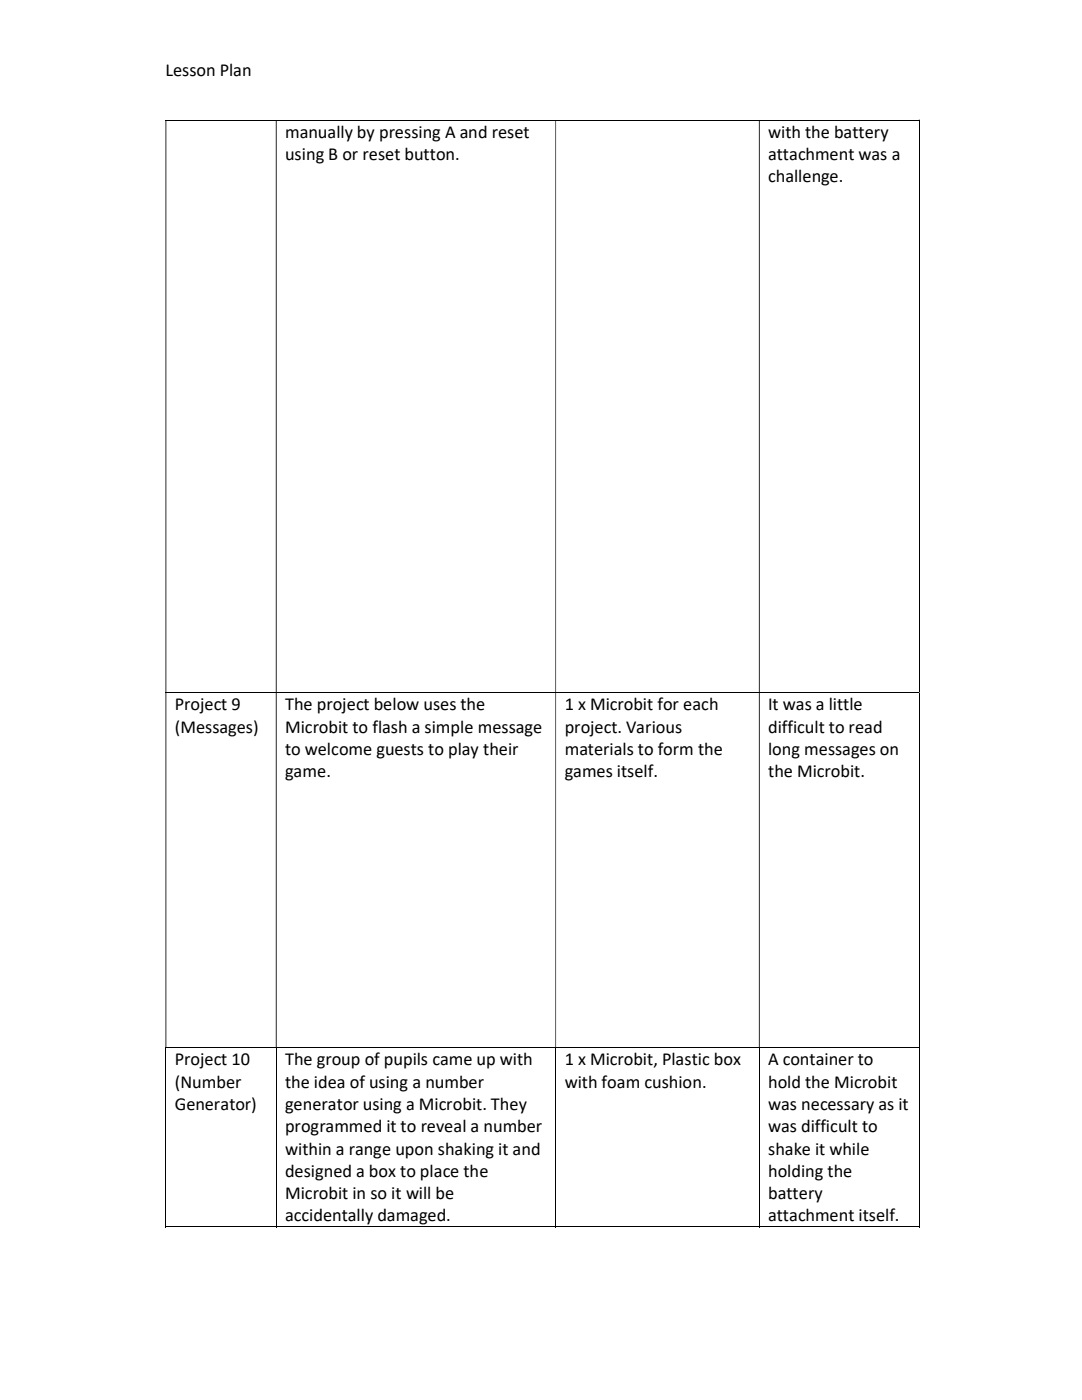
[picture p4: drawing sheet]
<svg xmlns="http://www.w3.org/2000/svg" width="216mm" height="279mm" viewBox="0 0 216 279" stroke-linecap="round" stroke-linejoin="round" font-family="sans-serif">
<defs><g id="words">
<g font-size="3.7">
<text x="33" y="15.2">Lesson Plan</text>
<text x="56.9" y="27.5">manually by pressing A and reset</text>
<text x="153.3" y="27.5">with the battery</text>
<text x="56.9" y="32">using B or reset button.</text>
<text x="153.3" y="32">attachment was a</text>
<text x="153.3" y="36.4">challenge.</text>
<text x="34.9" y="141.8">Project 9</text>
<text x="56.9" y="141.8">The project below uses the</text>
<text x="112.7" y="141.8">1 x Microbit for each</text>
<text x="153.3" y="141.8">It was a little</text>
<text x="34.9" y="146.3">(Messages)</text>
<text x="56.9" y="146.3">Microbit to flash a simple message</text>
<text x="112.7" y="146.3">project. Various</text>
<text x="153.3" y="146.3">difficult to read</text>
<text x="56.9" y="150.7">to welcome guests to play their</text>
<text x="56.9" y="155.2">game.</text>
<text x="112.7" y="150.7">materials to form the</text>
<text x="112.7" y="155.2">games itself.</text>
<text x="153.3" y="150.7">long messages on</text>
<text x="153.3" y="155.2">the Microbit.</text>
<text x="34.9" y="212.6">Project 10</text>
<text x="56.9" y="212.6">The group of pupils came up with</text>
<text x="112.7" y="212.6">1 x Microbit, Plastic box</text>
<text x="153.3" y="212.6">A container to</text>
<text x="34.9" y="217">(Number</text>
<text x="34.9" y="221.5">Generator)</text>
<text x="56.9" y="217">the idea of using a number</text>
<text x="56.9" y="221.5">generator using a Microbit. They</text>
<text x="112.7" y="217">with foam cushion.</text>
<text x="153.3" y="217">hold the Microbit</text>
<text x="153.3" y="221.5">was necessary as it</text>
<text x="56.9" y="225.9">programmed it to reveal a number</text>
<text x="153.3" y="225.9">was difficult to</text>
<text x="56.9" y="230.4">within a range upon shaking it and</text>
<text x="153.3" y="230.4">shake it while</text>
<text x="56.9" y="234.9">designed a box to place the</text>
<text x="56.9" y="239.3">Microbit in so it will be</text>
<text x="153.3" y="234.9">holding the</text>
<text x="153.3" y="239.3">battery</text>
<text x="56.9" y="243.8">accidentally damaged.</text>
<text x="153.3" y="243.8">attachment itself.</text>
</g>
</g></defs>
<g fill="none" stroke="#000" stroke-width=".2">
<path d="M33 24h150.3M183.4 24v114.2M33 138.2h150.3M183.4 138.3v70.7M33 209h150.3M33.1 209.1v35.8M55.1 209.1v35.8M110.9 209.1v35.8M151.5 209.1v35.8M183.4 209.1v35.8M33 244.9h22M55.2 244.9h55.6"/>
<path d="M111 244.9h40.4M151.6 244.9h31.7"/>
</g>
<g fill="#000">
<path d="M183.3 23.9h.2v.1h-.2zM33 24h.2v114.2h-.2zM55 24h.2v114.2h-.2zM110.8 24h.2v114.2h-.2zM151.4 24h.2v114.2h-.2z" fill-rule="evenodd"/>
<path d="M183.3 138.2h.2v.1h-.2zM33 138.3h.2v70.7h-.2zM55 138.3h.2v70.7h-.2zM110.8 138.3h.2v70.7h-.2zM151.4 138.3h.2v70.7h-.2z" fill-rule="evenodd"/>
</g>
<path d="M183.3 209h.2v.1h-.2zM183.3 244.8h.2v.1h-.2z" fill="#000"/>
<use href="#words"/>
</svg>
